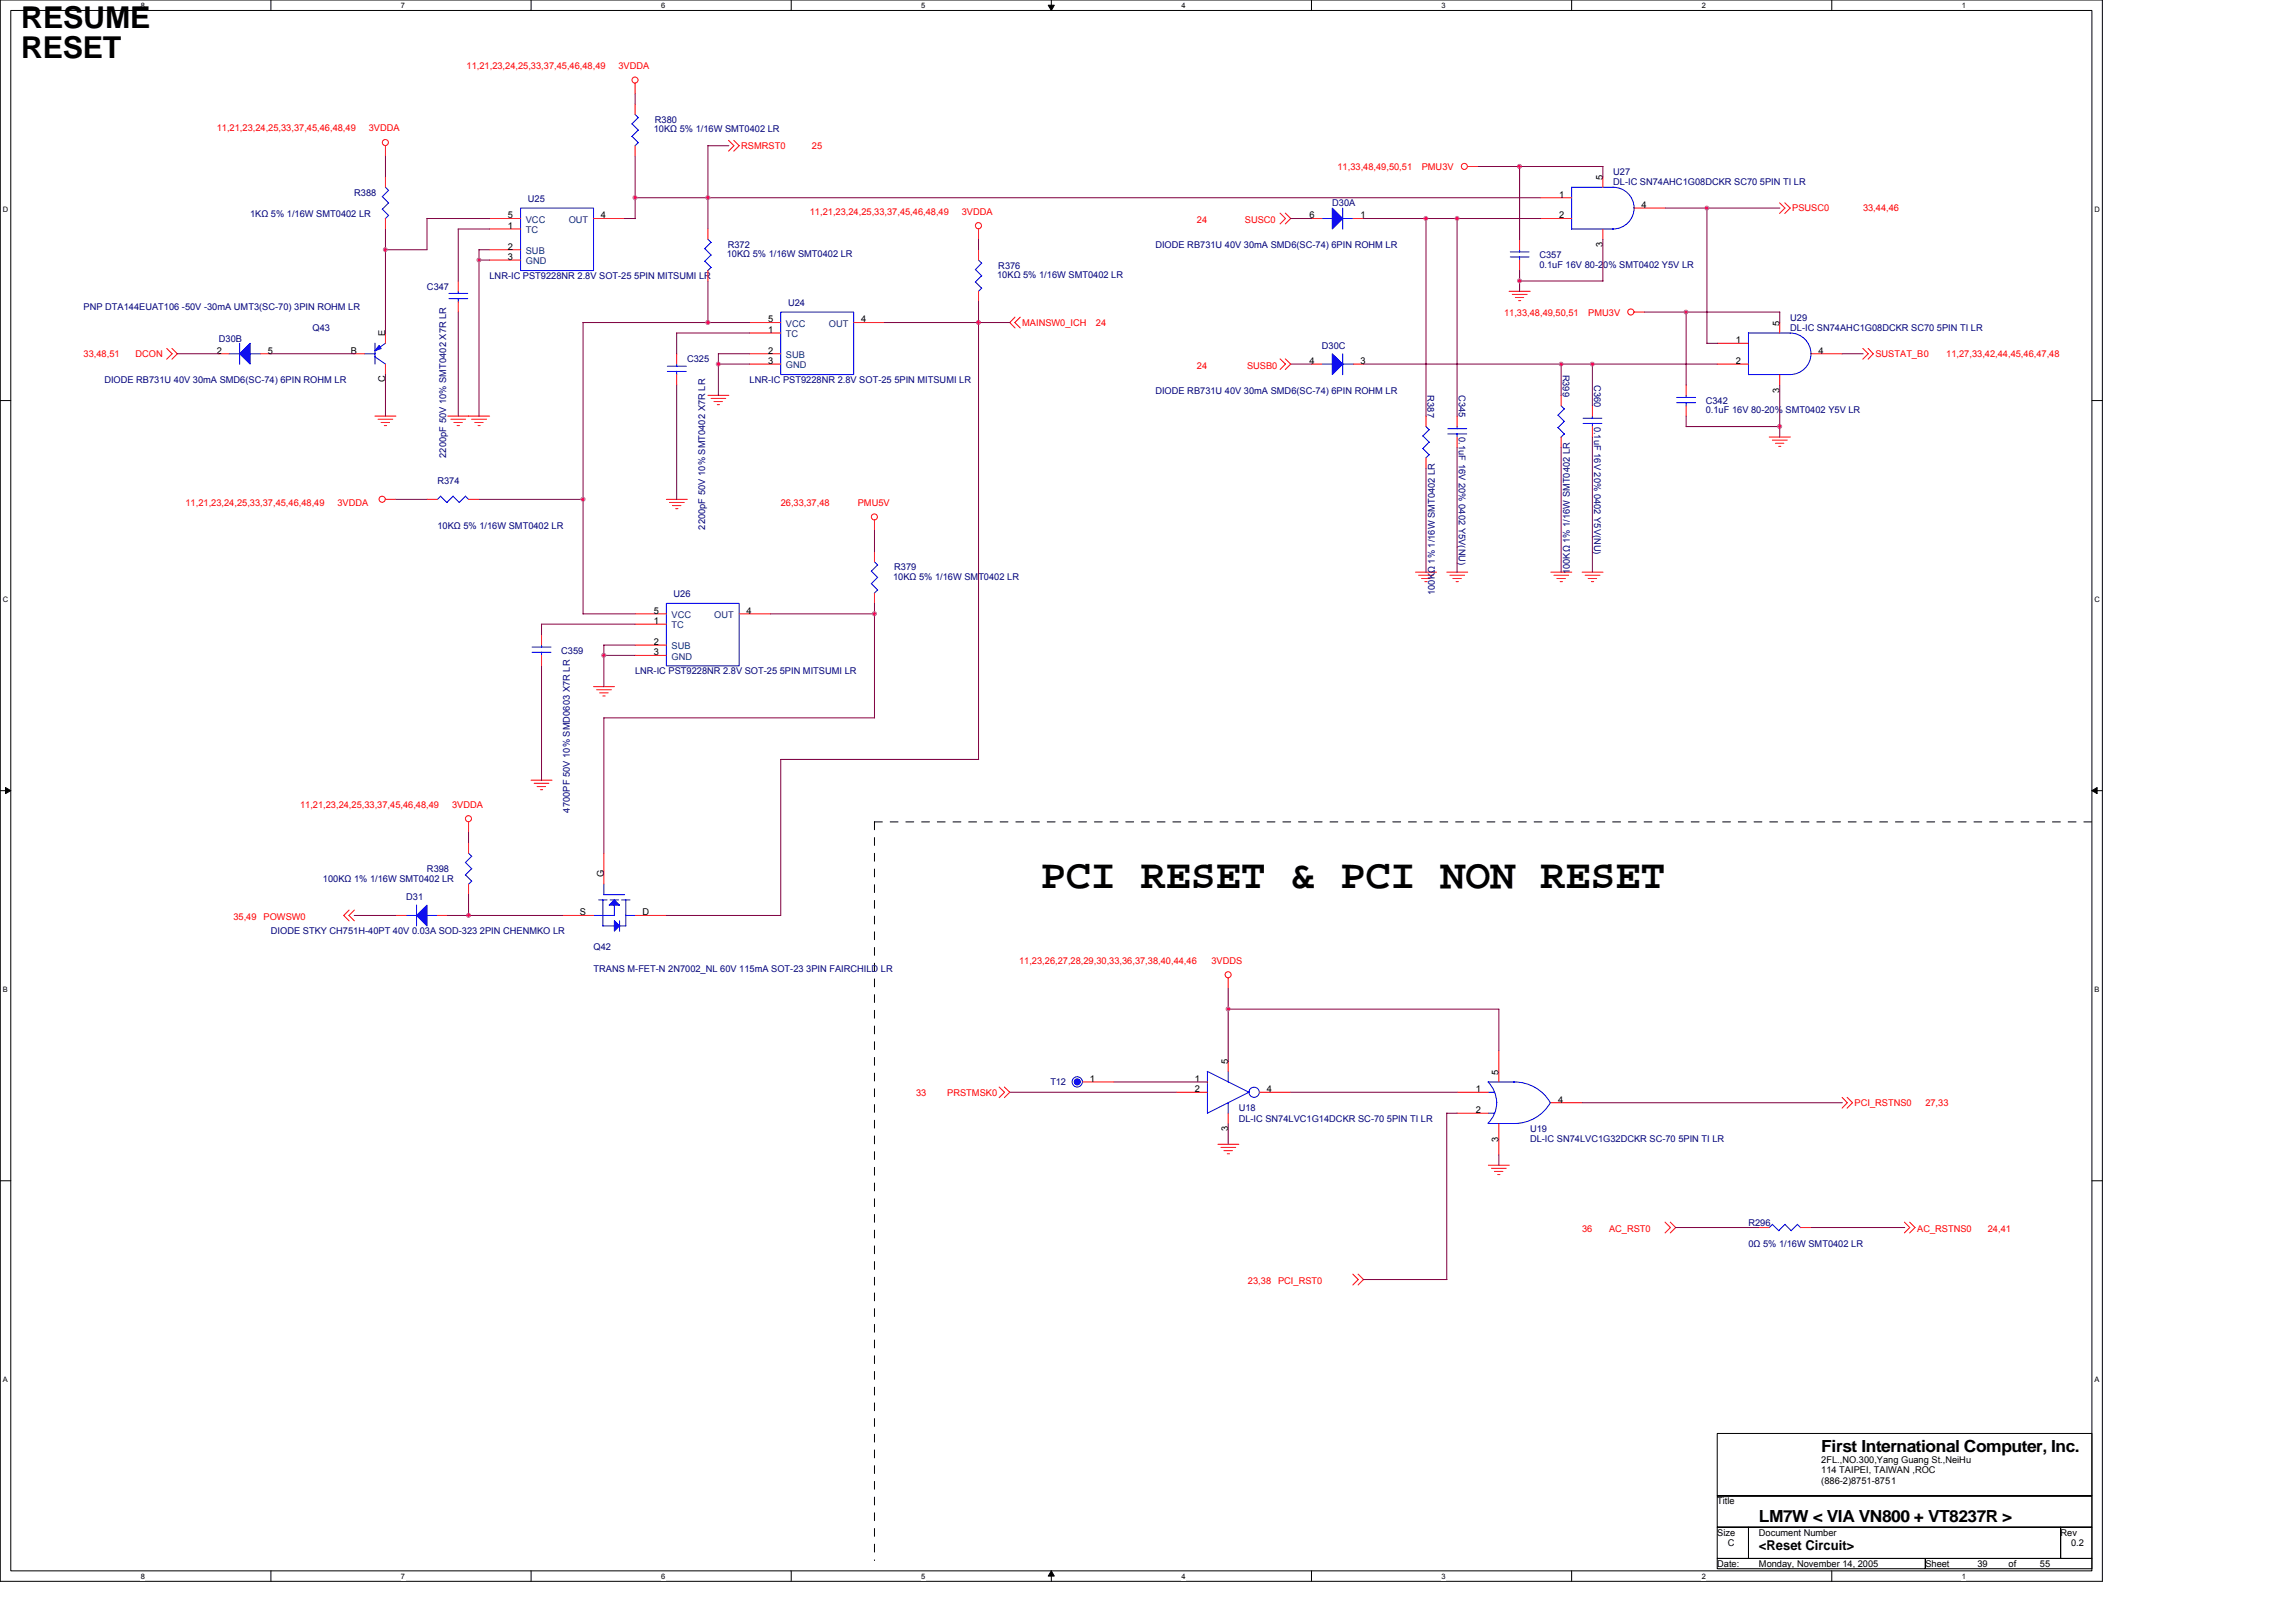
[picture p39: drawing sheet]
<svg xmlns="http://www.w3.org/2000/svg" width="297mm" height="210mm" viewBox="0 0 297 210" stroke-linecap="round" stroke-linejoin="round" font-family="sans-serif">
<defs><g id="words">
<text font-size="5.4" x="134.7" y="114.9">PCI RESET &amp; PCI NON RESET</text>
<g font-size="3.9">
<text x="2.7" y="3.6">RESUME</text>
<text x="2.7" y="7.5">RESET</text>
</g>
<g font-size="2.2">
<text x="235.6" y="187.9">First International Computer, Inc.</text>
<text x="227.6" y="197">LM7W &lt; VIA VN800 + VT8237R &gt;</text>
</g>
<text font-size="1.8" x="227.6" y="200.6">&lt;Reset Circuit&gt;</text>
<g font-size="1.2" fill="#f00">
<text x="60.4" y="8.9">11,21,23,24,25,33,37,45,46,48,49</text>
<text x="80" y="8.9">3VDDA</text>
<text x="28" y="17">11,21,23,24,25,33,37,45,46,48,49</text>
<text x="47.7" y="17">3VDDA</text>
<text x="95.9" y="19.3">RSMRST0</text>
<text x="105" y="19.3">25</text>
<text x="173" y="22">11,33,48,49,50,51</text>
<text x="183.9" y="22">PMU3V</text>
<text x="104.8" y="27.8">11,21,23,24,25,33,37,45,46,48,49</text>
<text x="124.4" y="27.8">3VDDA</text>
<text x="154.9" y="28.9">24</text>
<text x="161.1" y="28.9">SUSC0</text>
<text x="231.9" y="27.4">PSUSC0</text>
<text x="241" y="27.4">33,44,46</text>
<text x="194.6" y="40.8">11,33,48,49,50,51</text>
<text x="205.5" y="40.8">PMU3V</text>
<text x="10.8" y="46.2">33,48,51</text>
<text x="17.5" y="46.2">DCON</text>
<text x="132.2" y="42.2">MAINSW0_ICH</text>
<text x="141.8" y="42.2">24</text>
<text x="154.9" y="47.7">24</text>
<text x="161.3" y="47.7">SUSB0</text>
<text x="242.6" y="46.2">SUSTAT_B0</text>
<text x="251.8" y="46.2">11,27,33,42,44,45,46,47,48</text>
<text x="24" y="65.4">11,21,23,24,25,33,37,45,46,48,49</text>
<text x="43.7" y="65.4">3VDDA</text>
<text x="101" y="65.4">26,33,37,48</text>
<text x="111" y="65.4">PMU5V</text>
<text x="38.8" y="104.5">11,21,23,24,25,33,37,45,46,48,49</text>
<text x="58.5" y="104.5">3VDDA</text>
<text x="30.2" y="119">35,49</text>
<text x="34.1" y="119">POWSW0</text>
<text x="131.8" y="124.7">11,23,26,27,28,29,30,33,36,37,38,40,44,46</text>
<text x="156.7" y="124.7">3VDDS</text>
<text x="118.5" y="141.8">33</text>
<text x="122.6" y="141.8">PRSTMSK0</text>
<text x="239.9" y="143.1">PCI_RSTNS0</text>
<text x="249.1" y="143.1">27,33</text>
<text x="204.7" y="159.4">36</text>
<text x="208.2" y="159.4">AC_RST0</text>
<text x="248" y="159.4">AC_RSTNS0</text>
<text x="257.2" y="159.4">24,41</text>
<text x="161.5" y="166.2">23,38</text>
<text x="165.4" y="166.2">PCI_RST0</text>
</g>
<g font-size="1.2" fill="#000080">
<text x="84.6" y="17.1">10KΩ 5% 1/16W SMT0402 LR</text>
<text x="84.7" y="15.9">R380</text>
<text x="208.7" y="22.6">U27</text>
<text x="32.4" y="28">1KΩ 5% 1/16W SMT0402 LR</text>
<text x="45.8" y="25.3">R388</text>
<text x="68.3" y="26.1">U25</text>
<text x="172.4" y="26.7">D30A</text>
<text x="208.7" y="24">DL-IC SN74AHC1G08DCKR SC70 5PIN TI LR</text>
<text x="94" y="33.3">10KΩ 5% 1/16W SMT0402 LR</text>
<text x="94.1" y="32.1">R372</text>
<text x="129" y="36">10KΩ 5% 1/16W SMT0402 LR</text>
<text x="129.2" y="34.8">R376</text>
<text x="149.5" y="32.1">DIODE RB731U 40V 30mA SMD6(SC-74) 6PIN ROHM LR</text>
<text x="199.2" y="33.4">C357</text>
<text x="199.2" y="34.6">0.1uF 16V 80-20% SMT0402 Y5V LR</text>
<text x="10.8" y="40.2">PNP DTA144EUAT106 -50V -30mA UMT3(SC-70) 3PIN ROHM LR</text>
<text x="55.2" y="37.5">C347</text>
<text x="63.3" y="36.1">LNR-IC PST9228NR 2.8V SOT-25 5PIN MITSUMI LR</text>
<text x="102" y="39.6">U24</text>
<text x="231.6" y="41.5">U29</text>
<text x="28.3" y="44.2">D30B</text>
<text x="40.4" y="42.8">Q43</text>
<text x="88.9" y="46.9">C325</text>
<text x="171" y="45.1">D30C</text>
<text x="231.6" y="42.8">DL-IC SN74AHC1G08DCKR SC70 5PIN TI LR</text>
<text x="13.5" y="49.6">DIODE RB731U 40V 30mA SMD6(SC-74) 6PIN ROHM LR</text>
<text x="97" y="49.6">LNR-IC PST9228NR 2.8V SOT-25 5PIN MITSUMI LR</text>
<text x="149.5" y="50.9">DIODE RB731U 40V 30mA SMD6(SC-74) 6PIN ROHM LR</text>
<text x="184.7" y="51.2" transform="rotate(90 184.7 51.2)">R387</text>
<text x="188.7" y="51.2" transform="rotate(90 188.7 51.2)">C345</text>
<text x="202.2" y="48.5" transform="rotate(90 202.2 48.5)">R399</text>
<text x="206.2" y="49.8" transform="rotate(90 206.2 49.8)">C360</text>
<text x="220.7" y="52.3">C342</text>
<text x="220.7" y="53.5">0.1uF 16V 80-20% SMT0402 Y5V LR</text>
<text x="57.7" y="59.2" transform="rotate(-90 57.7 59.2)">2200pF 50V 10% SMT0402 X7R LR</text>
<text x="188.7" y="56.6" transform="rotate(90 188.7 56.6)">0.1uF 16V 20% 0402 Y5V(NU)</text>
<text x="206.2" y="55.2" transform="rotate(90 206.2 55.2)">0.1uF 16V 20% 0402 Y5V(NU)</text>
<text x="56.6" y="62.6">R374</text>
<text x="56.6" y="68.4">10KΩ 5% 1/16W SMT0402 LR</text>
<text x="91.2" y="68.5" transform="rotate(-90 91.2 68.5)">2200pF 50V 10% SMT0402 X7R LR</text>
<text x="87.1" y="77.3">U26</text>
<text x="115.5" y="75">10KΩ 5% 1/16W SMT0402 LR</text>
<text x="115.7" y="73.8">R379</text>
<text x="185.6" y="77" transform="rotate(-90 185.6 77)">100KΩ 1% 1/16W SMT0402 LR</text>
<text x="203.1" y="74.3" transform="rotate(-90 203.1 74.3)">100KΩ 1% 1/16W SMT0402 LR</text>
<text x="72.6" y="84.6">C359</text>
<text x="82.2" y="87.3">LNR-IC PST9228NR 2.8V SOT-25 5PIN MITSUMI LR</text>
<text x="73.7" y="105.2" transform="rotate(-90 73.7 105.2)">4700PF 50V 10% SMD0603 X7R LR</text>
<text x="55.2" y="112.8">R398</text>
<text x="41.8" y="114.2">100KΩ 1% 1/16W SMT0402 LR</text>
<text x="52.6" y="116.5">D31</text>
<text x="35" y="120.9">DIODE STKY CH751H-40PT 40V 0.03A SOD-323 2PIN CHENMKO LR</text>
<text x="76.8" y="122.9">Q42</text>
<text x="76.8" y="125.8">TRANS M-FET-N 2N7002_NL 60V 115mA SOT-23 3PIN FAIRCHILD LR</text>
<text x="135.9" y="140.4">T12</text>
<text x="160.2" y="143.8">U18</text>
<text x="160.2" y="145.2">DL-IC SN74LVC1G14DCKR SC-70 5PIN TI LR</text>
<text x="197.9" y="146.5">U19</text>
<text x="197.9" y="147.8">DL-IC SN74LVC1G32DCKR SC-70 5PIN TI LR</text>
<text x="226.2" y="158.6">R296</text>
<text x="226.2" y="161.3">0Ω 5% 1/16W SMT0402 LR</text>
</g>
<g font-size="1.2">
<text x="207.3" y="23.3" transform="rotate(-90 207.3 23.3)">5</text>
<text x="65.7" y="29.6">1</text>
<text x="65.7" y="28.3">5</text>
<text x="77.7" y="28.3">4</text>
<text x="169.4" y="28.3">6</text>
<text x="176" y="28.3">1</text>
<text x="201.7" y="25.6">1</text>
<text x="201.7" y="28.3">2</text>
<text x="212.4" y="26.9">4</text>
<text x="65.7" y="33.6">3</text>
<text x="65.7" y="32.3">2</text>
<text x="207.3" y="32" transform="rotate(-90 207.3 32)">3</text>
<text x="99.4" y="41.7">5</text>
<text x="111.4" y="41.7">4</text>
<text x="28" y="45.8">2</text>
<text x="34.6" y="45.8">5</text>
<text x="45.4" y="45.8">B</text>
<text x="49.8" y="43.5" transform="rotate(-90 49.8 43.5)">E</text>
<text x="99.4" y="47.1">3</text>
<text x="99.4" y="45.8">2</text>
<text x="99.4" y="43.1">1</text>
<text x="169.4" y="47.1">4</text>
<text x="176" y="47.1">3</text>
<text x="224.6" y="44.4">1</text>
<text x="224.6" y="47.1">2</text>
<text x="230.2" y="42.1" transform="rotate(-90 230.2 42.1)">5</text>
<text x="235.2" y="45.8">4</text>
<text x="49.8" y="49.5" transform="rotate(-90 49.8 49.5)">C</text>
<text x="230.2" y="50.8" transform="rotate(-90 230.2 50.8)">3</text>
<text x="84.6" y="83.5">2</text>
<text x="84.6" y="80.8">1</text>
<text x="84.6" y="79.4">5</text>
<text x="96.6" y="79.4">4</text>
<text x="84.6" y="84.8">3</text>
<text x="78.1" y="113.5" transform="rotate(-90 78.1 113.5)">G</text>
<text x="75" y="118.4">S</text>
<text x="83.1" y="118.4">D</text>
<text x="158.9" y="137.7" transform="rotate(-90 158.9 137.7)">5</text>
<text x="141" y="140">1</text>
<text x="154.6" y="141.3">2</text>
<text x="154.6" y="140">1</text>
<text x="163.9" y="141.3">4</text>
<text x="190.9" y="141.3">1</text>
<text x="193.9" y="139.1" transform="rotate(-90 193.9 139.1)">5</text>
<text x="201.6" y="142.7">4</text>
<text x="158.9" y="146.4" transform="rotate(-90 158.9 146.4)">3</text>
<text x="190.9" y="144">2</text>
<text x="193.9" y="147.7" transform="rotate(-90 193.9 147.7)">3</text>
<text x="235.6" y="189.3">2FL.,NO.300,Yang Guang St.,NeiHu</text>
<text x="235.6" y="190.6">114 TAIPEI, TAIWAN ,ROC</text>
<text x="222.2" y="194.7">Title</text>
<text x="235.6" y="192">(886-2)8751-8751</text>
<text x="222.2" y="198.7">Size</text>
<text x="222.2" y="202.8">Date:</text>
<text x="223.5" y="200.1">C</text>
<text x="227.6" y="198.7">Document Number</text>
<text x="227.6" y="202.8">Monday, November 14, 2005</text>
<text x="249.1" y="202.8">Sheet</text>
<text x="255.8" y="202.8">39</text>
<text x="259.9" y="202.8">of</text>
<text x="263.9" y="202.8">55</text>
<text x="266.6" y="198.7">Rev</text>
<text x="267.9" y="200.1">0.2</text>
</g>
<g font-size="1.2" fill="#004080">
<text x="68" y="28.8">VCC</text>
<text x="73.6" y="28.8">OUT</text>
<text x="68" y="34.2">GND</text>
<text x="68" y="32.9">SUB</text>
<text x="68" y="30.2">TC</text>
<text x="101.7" y="47.7">GND</text>
<text x="101.7" y="46.3">SUB</text>
<text x="101.7" y="43.6">TC</text>
<text x="101.7" y="42.3">VCC</text>
<text x="107.2" y="42.3">OUT</text>
<text x="86.9" y="81.3">TC</text>
<text x="86.9" y="80">VCC</text>
<text x="92.4" y="80">OUT</text>
<text x="86.9" y="85.4">GND</text>
<text x="86.9" y="84">SUB</text>
</g>
<g font-size="1">
<text x="18.2" y="1">8</text>
<text x="51.9" y="1">7</text>
<text x="85.5" y="1">6</text>
<text x="119.2" y="1">5</text>
<text x="152.8" y="1">4</text>
<text x="186.5" y="1">3</text>
<text x="220.2" y="1">2</text>
<text x="253.8" y="1">1</text>
<text x=".4" y="27.4">D</text>
<text x="271" y="27.4">D</text>
<text x=".4" y="77.9">C</text>
<text x="271" y="77.9">C</text>
<text x=".4" y="128.4">B</text>
<text x="271" y="128.4">B</text>
<text x=".4" y="178.9">A</text>
<text x="271" y="178.9">A</text>
<text x="18.2" y="204.3">8</text>
<text x="51.9" y="204.3">7</text>
<text x="85.5" y="204.3">6</text>
<text x="119.2" y="204.3">5</text>
<text x="152.8" y="204.3">4</text>
<text x="186.5" y="204.3">3</text>
<text x="220.2" y="204.3">2</text>
<text x="253.8" y="204.3">1</text>
</g>
</g></defs>
<path d="M0 0h272v204.6h-272zM1.4 1.4h269.2v201.9h-269.2z" fill="none" stroke="#000" stroke-width=".13"/>
<g fill="#fff">
<path d="M18.2 .1h.6v1.1h-.6z"/>
<path d="M18.2 203.4h.6v1.1h-.6z"/>
</g>
<path d="M35 0v1.4M35 203.3v1.3" fill="none" stroke="#000" stroke-width=".13"/>
<g fill="#fff">
<path d="M51.9 .1h.5v1.1h-.5z"/>
<path d="M51.9 203.4h.5v1.1h-.5z"/>
</g>
<path d="M68.7 0v1.4M68.7 203.3v1.3" fill="none" stroke="#000" stroke-width=".13"/>
<g fill="#fff">
<path d="M85.5 .1h.6v1.1h-.6z"/>
<path d="M85.5 203.4h.6v1.1h-.6z"/>
</g>
<path d="M102.4 0v1.4M102.4 203.3v1.3" fill="none" stroke="#000" stroke-width=".13"/>
<g fill="#fff">
<path d="M119.2 .1h.5v1.1h-.5z"/>
<path d="M119.2 203.4h.5v1.1h-.5z"/>
</g>
<path d="M136 0v1.4M136 203.3v1.3" fill="none" stroke="#000" stroke-width=".13"/>
<path d="M135.6 .7h.8l-.4 .7zM136 203.3l.4 .7h-.8z" fill="#000" stroke="#000" stroke-width=".13"/>
<g fill="#fff">
<path d="M152.8 .1h.6v1.1h-.6z"/>
<path d="M152.8 203.4h.6v1.1h-.6z"/>
</g>
<path d="M169.7 0v1.4M169.7 203.3v1.3" fill="none" stroke="#000" stroke-width=".13"/>
<g fill="#fff">
<path d="M186.5 .1h.5v1.1h-.5z"/>
<path d="M186.5 203.4h.5v1.1h-.5z"/>
</g>
<path d="M203.3 0v1.4M203.3 203.3v1.3" fill="none" stroke="#000" stroke-width=".13"/>
<g fill="#fff">
<path d="M220.2 .1h.5v1.1h-.5z"/>
<path d="M220.2 203.4h.5v1.1h-.5z"/>
</g>
<path d="M237 0v1.4M237 203.3v1.3" fill="none" stroke="#000" stroke-width=".13"/>
<g fill="#fff">
<path d="M253.8 .1h.5v1.1h-.5z"/>
<path d="M253.8 203.4h.5v1.1h-.5z"/>
<path d="M.4 26.6h.7v1h-.7z"/>
<path d="M271 26.6h.6v1h-.6z"/>
<path d="M.4 77.1h.7v1h-.7z"/>
<path d="M271 77.1h.6v1h-.6z"/>
</g>
<path d="M0 51.8h1.4M270.6 51.8h1.4" fill="none" stroke="#000" stroke-width=".13"/>
<g fill="#fff">
<path d="M.4 127.6h.6v1h-.6z"/>
<path d="M271 127.6h.6v1h-.6z"/>
</g>
<path d="M0 102.3h1.4M270.6 102.3h1.4" fill="none" stroke="#000" stroke-width=".13"/>
<path d="M.7 101.9l.7 .4-.7 .4zM270.6 102.3l.7-.4v.8z" fill="#000" stroke="#000" stroke-width=".13"/>
<g fill="#fff">
<path d="M.4 178h.6v1.1h-.6z"/>
<path d="M271 178h.6v1.1h-.6z"/>
</g>
<path d="M0 152.8h1.4M270.6 152.8h1.4M222.2 185.5h48.4v8.1h-48.4zM222.2 193.6h48.4v4h-48.4zM222.2 197.6h4v4.1h-4zM226.2 197.6h40.4v4.1h-40.4zM266.6 197.6h4v4.1h-4zM222.2 201.7h26.9v1.3h-26.9zM249.1 201.7h21.5v1.3h-21.5z" fill="none" stroke="#000" stroke-width=".13"/>
<path d="M113.1 106.4h157.6M113.1 106.4v95.6" fill="none" stroke="#000" stroke-width=".13" stroke-dasharray="1 1 1 1 1 1 1 1"/>
<g fill="none" stroke="#f00" stroke-width=".13">
<path d="M49.9 18.8v1.4M82.2 10.8v1.3M82.2 13.5v1.3M82.2 18.9v1.3M94.3 18.2l.7 .7-.7 .7M94.9 18.2l.7 .7-.7 .7M49.9 22.9v1.3M49.9 28.3v1.3M59.3 36.4v1.3M59.3 39.1v1.3M63.3 28.3h4M63.3 33.7h4"/>
<path d="M63.3 32.3h4M63.3 29.6h4M76.8 28.3h4M91.6 29.6v1.4M91.6 35v1.4M126.6 29.6v1.4M126.6 32.3v1.4M126.6 37.7v1.4M165.6 27.6l.7 .7-.7 .7M166.3 27.6l.7 .7-.7 .7M169.7 28.3h1.3M175 28.3h1.4"/>
<path d="M189.8 21.5h1.4M195.2 37.7h2.8M195.6 38.1h2M196 38.5h1.1M196.5 38.9h.2M196.6 31v1.3M196.6 33.7v1.3M199.3 28.3h4M199.3 25.6h4M207.4 22.9v1.3M207.4 29.6v1.4M211.4 26.9h4"/>
<path d="M230.2 26.2l.7 .7-.7 .7M230.9 26.2l.7 .7-.7 .7M21.6 45.1l.7 .7-.7 .7M22.2 45.1l.7 .7-.7 .7M28.3 45.8h1.4M33.7 45.8h1.3M45.8 45.8h1.4M48.5 53.8h2.7M48.9 54.3h1.9M49.3 54.7h1.1M49.7 55.1h.3M49.9 43.1v1.3"/>
<path d="M49.9 47.1v1.4M57.9 53.8h5.4M58.3 54.3h1.9M58.7 54.7h1.1M59.1 55.1h.3M61 54.3h1.9M61.4 54.7h1.1M61.8 55.1h.3M87.5 45.8v1.3M87.5 48.5v1.3M91.6 51.2h2.7M92 51.6h1.9"/>
<path d="M92.4 52h1.1M92.8 52.4h.3M97 47.1h4M97 45.8h4M97 41.7h4M97 43.1h4M110.4 41.7h4.1M131.3 41l-.7 .7 .7 .7M132 41l-.7 .7 .7 .7M165.6 46.4l.7 .7-.7 .7M166.3 46.4l.7 .7-.7 .7M169.7 47.1h1.3"/>
<path d="M175 47.1h1.4M184.5 53.8v1.4M184.5 59.2v1.4M188.5 53.8v1.4M188.5 56.6v1.3M202 51.2v1.3M202 56.6v1.3M206 52.5v1.3M206 55.2v1.4M211.4 40.4h1.3M218.1 49.8v1.4M218.1 52.5v1.3"/>
<path d="M222.2 44.4h4M222.2 47.1h4M228.9 56.6h2.7M229.3 57h1.9M229.7 57.4h1.1M230.1 57.8h.3M230.2 41.7v1.4M230.2 48.5v1.3M234.3 45.8h4M241 45.1l.7 .7-.7 .7M241.7 45.1l.7 .7-.7 .7M49.8 64.6h1.4"/>
<path d="M55.2 64.6h1.4M60.6 64.6h1.4M82.2 79.4h4M86.2 64.6h2.7M86.6 65h1.9M87 65.4h1.1M87.4 65.8h.3M95.6 79.4h4.1M113.1 67.3v1.4M113.1 71.4v1.3M113.1 76.8v1.3M183.1 74h2.7"/>
<path d="M183.5 74.4h1.9M183.9 74.9h1.1M184.3 75.3h.3M187.2 74h2.7M187.6 74.4h1.9M188 74.9h1.1M188.4 75.3h.3M200.6 74h2.7M201 74.4h1.9M201.4 74.9h1.1M201.8 75.3h.3M204.7 74h2.7"/>
<path d="M205.1 74.4h1.9M205.5 74.9h1.1M205.9 75.3h.3M70.1 82.1v1.4M70.1 84.8v1.4M76.8 88.9h2.7M77.2 89.3h1.9M77.6 89.7h1.1M78 90.1h.3M82.2 84.8h4M82.2 83.5h4M82.2 80.8h4"/>
<path d="M45.2 117.8l-.7 .7 .7 .7M45.8 117.8l-.7 .7 .7 .7M51.2 118.5h1.4M56.6 118.5h1.3M60.6 106.3v1.4M60.6 109.1v1.3M60.6 114.4v1.4M68.7 101h2.7M69.1 101.4h1.9M69.5 101.8h1.1M69.9 102.2h.3M72.7 118.5h4.1"/>
<path d="M78.1 110.4v4M82.2 118.5h4M158.9 126.5v1.4M158.9 137.3v1.4M193.9 136v4M129.3 140.7l.7 .7-.7 .6M129.9 140.7l.7 .7-.7 .6M140.1 140h4M152.2 141.4h4M156.2 140h.1M157.6 148.1h2.7M158 148.5h1.9"/>
<path d="M158.3 148.9h1.1M158.8 149.3h.3M158.9 144.1v1.3M162.9 141.4h4.1M188.5 141.4h4M188.5 144.1h4M192.5 150.8h2.8M193 151.2h1.9M193.3 151.6h1.1M193.8 152h.3M193.9 145.4v4M200.6 142.7h4.1"/>
<path d="M215.4 158.2l.7 .7-.7 .7M216.1 158.2l.7 .7-.7 .7M227.6 158.9h1.3M232.9 158.9h1.4M238.3 142l.7 .7-.7 .7M239 142l.7 .7-.7 .7M246.4 158.2l.7 .7-.7 .7M247.1 158.2l.7 .7-.7 .7M175 164.9l.7 .7-.7 .7M175.7 164.9l.7 .7-.7 .7"/>
<circle cx="49.9" cy="18.4" r=".39"/>
<circle cx="82.2" cy="10.4" r=".39"/>
<circle cx="126.6" cy="29.2" r=".4"/>
<circle cx="189.4" cy="21.5" r=".39"/>
<circle cx="211" cy="40.4" r=".4"/>
<circle cx="49.4" cy="64.6" r=".4"/>
<circle cx="113.1" cy="66.9" r=".39"/>
<circle cx="60.6" cy="105.9" r=".39"/>
<circle cx="158.9" cy="126.1" r=".39"/>
</g>
<g fill="none" stroke="#00f" stroke-width=".13">
<path d="M81.8 16l.8 .8M81.8 17.7l.8 .8M82.2 14.8l.4 .4M82.6 15.2l-.9 .8M82.6 16.8l-.9 .9M82.6 18.5l-.5 .4M49.5 27.1l.8 .8M49.9 24.2l.4 .5M50.3 24.6l-.9 .9 .9 .8M50.3 26.3l-.9 .8M50.3 27.9l-.5 .4M58.1 38.7h2.4"/>
<path d="M58.1 38h2.4M59.3 37.7v.3M59.3 38.6v.5M67.3 26.9h9.5v8.1h-9.5zM91.2 33.8l.8 .8M91.6 31l.4 .4M92 31.4l-.8 .8 .8 .8M92 33l-.8 .8M92 34.6l-.4 .4M126.2 34.9l.8 .8M126.2 36.5l.8 .8M126.6 33.7l.4 .4"/>
<path d="M127 34.1l-.8 .8M127 35.7l-.8 .8M127 37.3l-.4 .4M171 28.3h1.4M173.7 26.9v2.8M173.7 28.3h1.4M195.4 33.3h2.4M195.4 32.6h2.4M196.6 32.3v.3M196.6 33.2v.5M203.3 29.6h5.4M208.7 24.2a2.71 2.71 0 0 1 2.7 2.7 2.73 2.73 0 0 1-2.7 2.7"/>
<path d="M208.7 24.2h-5.4v5.5M29.7 45.8h1.3M31 44.4v2.7M32.3 45.8h1.4M47.2 45.8h1.3M48.5 46.2l1.4 .9M48.5 44.4v2.7M49.9 44.4l-1.4 1M86.3 48.1h2.5M86.3 47.4h2.5M87.5 47.1v.3M87.5 48v.5"/>
<path d="M101 40.4h9.4v8.1h-9.4zM171 47.1h1.4M173.7 45.8v2.7M173.7 47.1h1.4M184.1 56.4l.8 .8M184.1 58l.8 .9M184.5 55.2l.4 .4M184.9 55.6l-.8 .8M184.9 57.2l-.8 .9M184.9 58.8l-.4 .5M187.3 56.2h2.5M187.3 55.5h2.5"/>
<path d="M188.5 55.2v.3M188.5 56.1v.5M201.6 53.7l.8 .8M201.6 55.3l.8 .9M202 52.5l.4 .4M202.4 52.9l-.9 .8M202.4 54.5l-.9 .9M202.4 56.2l-.5 .4M204.8 54.8h2.4M204.8 54.1h2.4M206 53.8v.3M206 54.8v.4"/>
<path d="M216.9 52.1h2.5M216.9 51.4h2.5M218.1 51.2v.3M218.1 52.1v.4M226.2 43.1h5.4M226.2 43.1v5.4h5.4M231.6 43.1a2.71 2.71 0 0 1 2.7 2.7v-.1a2.71 2.71 0 0 1-2.7 2.8M57 64.2l.8 .8M57 64.2l-.4 .4M58.6 64.2l.8 .8M58.6 64.2l-.8 .8M60.2 64.2l.4 .4"/>
<path d="M60.2 64.2l-.8 .8M86.2 78.1h9.4v8.1h-9.4zM112.7 73.9l.9 .8M112.7 75.5l.9 .9M113.1 72.7l.5 .4M113.5 73.1l-.8 .8M113.5 74.7l-.8 .8M113.5 76.3l-.4 .5M68.8 84.4h2.5M68.8 83.7h2.5M70.1 83.5v.3M70.1 84.4v.4"/>
<path d="M52.5 118.5h1.4M53.9 117.1v2.7M55.2 118.5h1.4M60.2 111.6l.8 .8-.8 .8M60.2 113.2l.8 .8M60.6 110.4l.4 .4M61 110.8l-.8 .8M61 114l-.4 .4M76.8 118.5h2.7M77.4 116.5h1.1M78 116.5v3.3h1.5M78.1 114.4v1.4h2.7"/>
<path d="M78.9 116.5h1.1M79.5 117.1v1.4M80.2 119.1v1.4M80.2 119.8h.8M80.4 116.5h1.1M80.9 118.5h1.3M81 116.4v3.4M156.2 138.6l5.4 2.8M156.2 138.7v5.4M158.9 138.7v1.3M158.9 142.7v1.4M161.6 141.3l-5.4 2.8"/>
<path d="M192.5 140a3.9 3.9 0 0 1 1.1 2.7 3.7 3.7 0 0 1-1.1 2.7M192.5 140h3.3a5.4 5.4 0 0 1 4.8 2.7M192.5 141.4h.9M192.5 144.1h.9M200.6 142.7a5.4 5.4 0 0 1-4.8 2.7h-3.3M229.3 158.5l.8 .8M229.3 158.4l-.4 .5M230.9 158.5l.9 .8M230.9 158.4l-.8 .9M232.5 158.5l.5 .4M232.6 158.4l-.9 .9"/>
<circle cx="139.4" cy="140" r=".67"/>
<circle cx="162.3" cy="141.4" r=".66"/>
</g>
<g fill="#00f" stroke="#00f" stroke-width=".13">
<path d="M172.4 26.9l1.3 1.4-1.3 1.3z" fill-rule="evenodd"/>
<path d="M31 45.8l1.4-1.4v2.7z" fill-rule="evenodd"/>
<path d="M49 44.7l.3 .4-.8 .3z" fill-rule="evenodd"/>
<path d="M172.4 45.8l1.3 1.3-1.3 1.4z" fill-rule="evenodd"/>
<path d="M79.5 116.5l.7 .6h-1.4z" fill-rule="evenodd"/>
<path d="M79.5 119.1l.7 .7-.7 .7z" fill-rule="evenodd"/>
<path d="M53.9 118.5l1.3-1.4v2.7z" fill-rule="evenodd"/>
<circle cx="139.4" cy="140" r=".39"/>
</g>
<g fill="none" stroke="#800040" stroke-width=".13">
<path d="M82.2 12.1v1.4M91.6 18.8v10.8M91.6 18.9h2.7M49.9 20.2v2.7M49.9 29.6v13.5M49.9 32.3h5.4M59.3 29.6h4M59.3 29.6v6.8M62 32.3h1.3M62 33.7h1.3M62 32.3v21.6M63.3 28.3h-8.1v4"/>
<path d="M80.8 28.3h1.4M82.1 25.6h117.2M82.2 20.2v8.1M91.6 36.4v5.4M126.6 31v1.3M126.6 39.1v59.2M167 28.3h2.7M176.4 28.3h22.9M184.5 28.3v25.6M188.5 28.3v25.6M191.2 21.5h16.2M196.6 21.5v9.5"/>
<path d="M196.6 35v2.7M196.6 36.4h10.8M207.4 21.5v1.4M207.4 31v5.4M215.4 26.9h14.9M220.8 26.9v17.5h1.4M22.9 45.8h5.4M35 45.8h10.8M49.9 48.5v5.3M59.3 40.4v13.5M87.5 43.1h9.5M87.5 43.1v2.7"/>
<path d="M87.5 49.8v14.8M92.9 45.8h4.1M92.9 47.1h4.1M92.9 45.8v5.4M97 41.7h-21.6v37.8M114.5 41.7h16.2M167 47.1h2.7M176.4 47.1h45.8M188.5 57.9v16.2M202 47.1v4.1M202 57.9v16.2M206 47.1v5.4"/>
<path d="M206 56.6v17.5M212.7 40.4h17.6M218.1 40.4v9.4M218.1 53.8v1.4h12.2M230.2 40.4v1.4M230.2 49.8v6.8M238.3 45.8h2.7M51.2 64.6h4.1M62 64.6h13.5M75.4 79.4h6.8M99.7 79.4h13.5M113.1 68.7v2.7"/>
<path d="M113.1 78.1v14.8M184.5 60.6v13.5M70 80.8h12.2M70.1 80.8v1.3M70.1 86.2v14.8M78.1 84.8h4.1M82.2 83.5h-4.1v5.4M113.2 92.9h-35.1v17.5M126.6 98.3h-25.6v20.2M45.8 118.5h5.4M57.9 118.5h14.9M60.6 107.7v1.4"/>
<path d="M60.6 115.8v2.7M86.2 118.5h14.8M158.9 127.9v9.5M158.9 130.6h35M193.9 130.6v5.4M130.6 141.4h21.6M144.1 140h12.1M158.9 145.4v2.7M167 141.4h21.5M187.2 144v21.6M187.2 144.1h1.3M193.9 149.4v1.4"/>
<path d="M204.7 142.7h33.7M216.8 158.9h10.8M234.3 158.9h12.1M176.4 165.6h10.8"/>
</g>
<g fill="#f0f" stroke="#f0f" stroke-width=".13">
<circle cx="188.5" cy="28.3" r=".26"/>
<circle cx="206" cy="47.1" r=".26"/>
<circle cx="184.5" cy="28.3" r=".26"/>
<circle cx="196.6" cy="21.5" r=".27"/>
<circle cx="196.6" cy="36.3" r=".26"/>
<circle cx="220.8" cy="26.9" r=".26"/>
<circle cx="202" cy="47.1" r=".25"/>
<circle cx="230.2" cy="55.2" r=".27"/>
<circle cx="218.1" cy="40.4" r=".25"/>
<circle cx="158.9" cy="130.6" r=".26"/>
<circle cx="60.6" cy="118.5" r=".26"/>
<circle cx="49.8" cy="32.3" r=".26"/>
<circle cx="62" cy="33.7" r=".26"/>
<circle cx="82.2" cy="25.6" r=".27"/>
<circle cx="91.6" cy="25.6" r=".27"/>
<circle cx="92.9" cy="47.1" r=".26"/>
<circle cx="91.6" cy="41.7" r=".27"/>
<circle cx="113.1" cy="79.4" r=".27"/>
<circle cx="78.1" cy="84.8" r=".27"/>
<circle cx="126.6" cy="41.7" r=".27"/>
<circle cx="75.4" cy="64.6" r=".27"/>
</g>
<use href="#words"/>
</svg>
